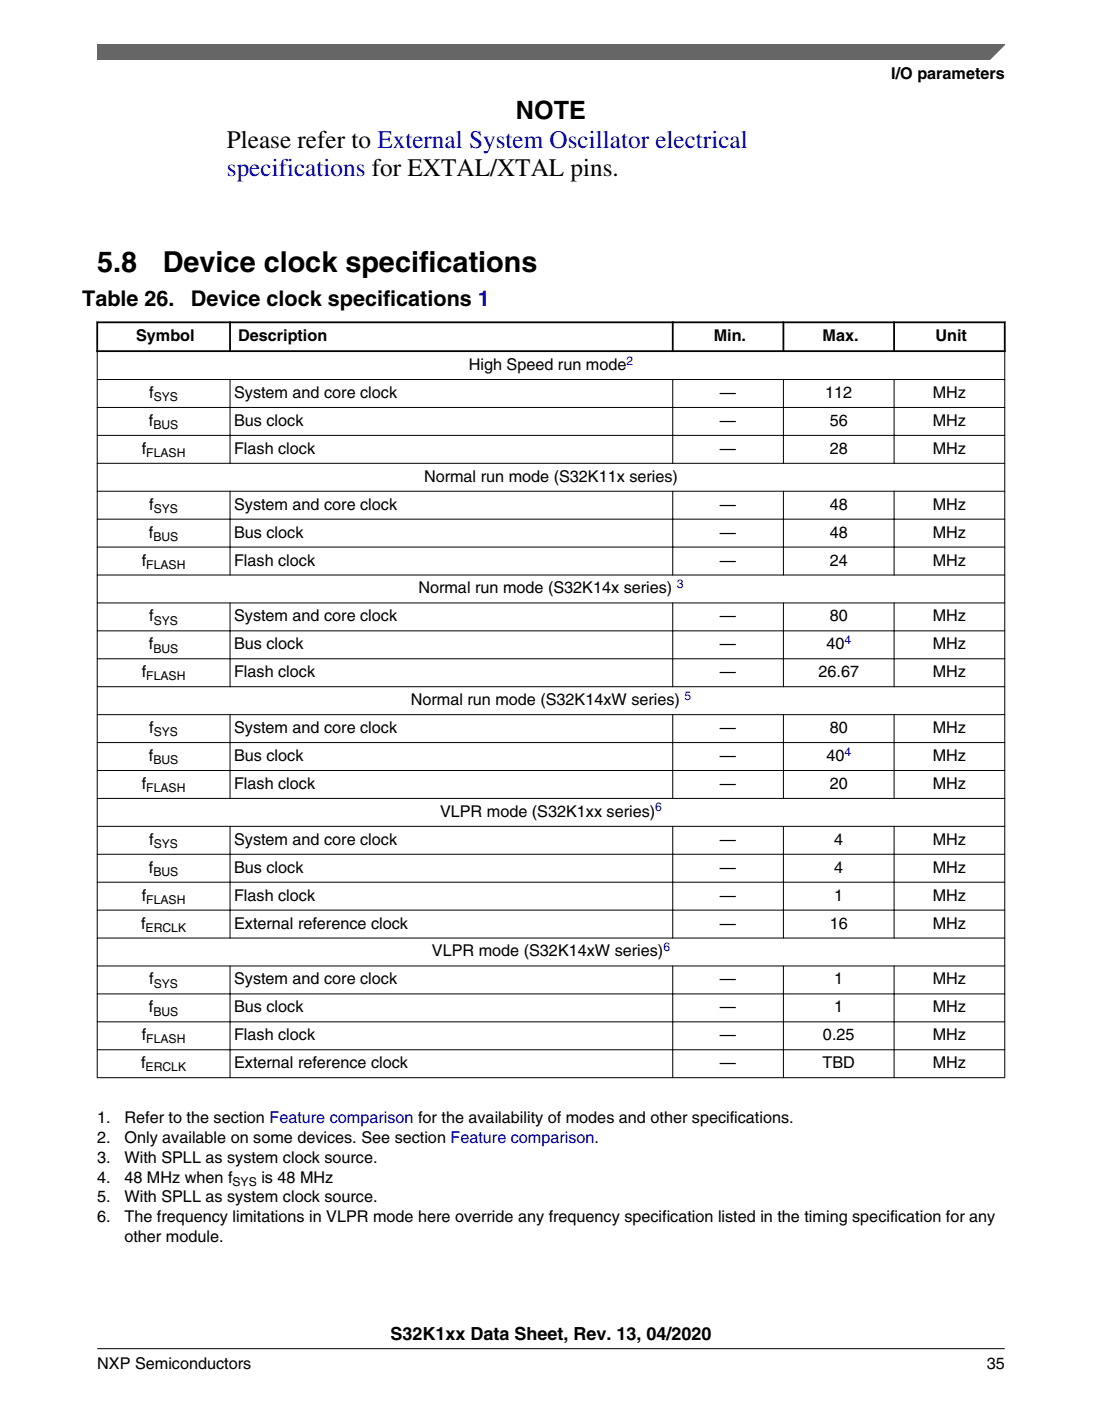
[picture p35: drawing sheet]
<svg xmlns="http://www.w3.org/2000/svg" width="216mm" height="274mm" viewBox="0 0 216 274" stroke-linecap="round" stroke-linejoin="round" font-family="sans-serif">
<defs><g id="words">
<g font-size="5.6">
<text x="19.1" y="53.2">5.8</text>
<text x="31.9" y="53.2">Device clock specifications</text>
</g>
<g font-size="4.9">
<text x="101.1" y="23.2">NOTE</text>
<text x="44.5" y="28.9">Please refer to External System Oscillator electrical</text>
</g>
<text font-size="4.9" fill="#00f" x="44.5" y="34.6">specifications for EXTAL/XTAL pins.</text>
<g font-size="4.2">
<text x="16.1" y="59.9">Table 26.</text>
<text x="37.4" y="59.9">Device clock specifications 1</text>
</g>
<text font-size="3.5" x="76.5" y="262.3">S32K1xx Data Sheet, Rev. 13, 04/2020</text>
<g font-size="3.2">
<text x="174.6" y="15.5">I/O parameters</text>
<text x="26.7" y="66.8">Symbol</text>
<text x="46.7" y="66.8">Description</text>
<text x="139.8" y="66.8">Min.</text>
<text x="161.1" y="66.8">Max.</text>
<text x="183.3" y="66.8">Unit</text>
<text x="29.2" y="77.9">f</text>
<text x="45.9" y="77.9">System and core clock</text>
<text x="91.8" y="72.5">High Speed run mode</text>
<text x="141.1" y="77.9">—</text>
<text x="161.7" y="77.9">112</text>
<text x="182.7" y="77.9">MHz</text>
<text x="29.2" y="83.4">f</text>
<text x="45.9" y="83.4">Bus clock</text>
<text x="141.1" y="83.4">—</text>
<text x="162.6" y="83.4">56</text>
<text x="182.7" y="83.4">MHz</text>
<text x="27.8" y="88.9">f</text>
<text x="45.9" y="88.9">Flash clock</text>
<text x="141.1" y="88.9">—</text>
<text x="162.6" y="88.9">28</text>
<text x="182.7" y="88.9">MHz</text>
<text x="83.1" y="94.3">Normal run mode (S32K11x series)</text>
<text x="29.2" y="99.8">f</text>
<text x="45.9" y="99.8">System and core clock</text>
<text x="141.1" y="99.8">—</text>
<text x="162.6" y="99.8">48</text>
<text x="182.7" y="99.8">MHz</text>
<text x="29.2" y="105.3">f</text>
<text x="45.9" y="105.3">Bus clock</text>
<text x="141.1" y="105.3">—</text>
<text x="162.6" y="105.3">48</text>
<text x="182.7" y="105.3">MHz</text>
<text x="27.8" y="110.7">f</text>
<text x="45.9" y="110.7">Flash clock</text>
<text x="141.1" y="110.7">—</text>
<text x="162.6" y="110.7">24</text>
<text x="182.7" y="110.7">MHz</text>
<text x="82" y="116.2">Normal run mode (S32K14x series)</text>
<text x="29.2" y="121.7">f</text>
<text x="45.9" y="121.7">System and core clock</text>
<text x="141.1" y="121.7">—</text>
<text x="162.6" y="121.7">80</text>
<text x="182.7" y="121.7">MHz</text>
<text x="29.2" y="127.1">f</text>
<text x="45.9" y="127.1">Bus clock</text>
<text x="141.1" y="127.1">—</text>
<text x="161.9" y="127.1">40</text>
<text x="182.7" y="127.1">MHz</text>
<text x="27.8" y="132.6">f</text>
<text x="45.9" y="132.6">Flash clock</text>
<text x="141.1" y="132.6">—</text>
<text x="160.4" y="132.6">26.67</text>
<text x="182.7" y="132.6">MHz</text>
<text x="29.2" y="143.5">f</text>
<text x="45.9" y="143.5">System and core clock</text>
<text x="80.5" y="138.1">Normal run mode (S32K14xW series)</text>
<text x="141.1" y="143.5">—</text>
<text x="162.6" y="143.5">80</text>
<text x="182.7" y="143.5">MHz</text>
<text x="29.2" y="149">f</text>
<text x="45.9" y="149">Bus clock</text>
<text x="141.1" y="149">—</text>
<text x="161.9" y="149">40</text>
<text x="182.7" y="149">MHz</text>
<text x="27.8" y="154.5">f</text>
<text x="45.9" y="154.5">Flash clock</text>
<text x="141.1" y="154.5">—</text>
<text x="162.6" y="154.5">20</text>
<text x="182.7" y="154.5">MHz</text>
<text x="86.2" y="159.9">VLPR mode (S32K1xx series)</text>
<text x="29.2" y="165.4">f</text>
<text x="45.9" y="165.4">System and core clock</text>
<text x="141.1" y="165.4">—</text>
<text x="163.4" y="165.4">4</text>
<text x="182.7" y="165.4">MHz</text>
<text x="29.2" y="170.9">f</text>
<text x="45.9" y="170.9">Bus clock</text>
<text x="141.1" y="170.9">—</text>
<text x="163.4" y="170.9">4</text>
<text x="182.7" y="170.9">MHz</text>
<text x="27.8" y="176.3">f</text>
<text x="45.9" y="176.3">Flash clock</text>
<text x="141.1" y="176.3">—</text>
<text x="163.4" y="176.3">1</text>
<text x="182.7" y="176.3">MHz</text>
<text x="27.6" y="181.8">f</text>
<text x="45.9" y="181.8">External reference clock</text>
<text x="141.1" y="181.8">—</text>
<text x="162.6" y="181.8">16</text>
<text x="182.7" y="181.8">MHz</text>
<text x="84.6" y="187.3">VLPR mode (S32K14xW series)</text>
<text x="29.2" y="192.7">f</text>
<text x="45.9" y="192.7">System and core clock</text>
<text x="141.1" y="192.7">—</text>
<text x="163.4" y="192.7">1</text>
<text x="182.7" y="192.7">MHz</text>
<text x="27.8" y="203.7">f</text>
<text x="29.2" y="198.2">f</text>
<text x="45.9" y="198.2">Bus clock</text>
<text x="45.9" y="203.7">Flash clock</text>
<text x="141.1" y="198.2">—</text>
<text x="141.1" y="203.7">—</text>
<text x="161.2" y="203.7">0.25</text>
<text x="163.4" y="198.2">1</text>
<text x="182.7" y="198.2">MHz</text>
<text x="182.7" y="203.7">MHz</text>
<text x="27.6" y="209.2">f</text>
<text x="45.9" y="209.2">External reference clock</text>
<text x="141.1" y="209.2">—</text>
<text x="161.2" y="209.2">TBD</text>
<text x="182.7" y="209.2">MHz</text>
<text x="19" y="219.9">1.</text>
<text x="24.4" y="219.9">Refer to the section Feature comparison for the availability of modes and other specifications.</text>
<text x="19.1" y="223.8">2.</text>
<text x="19.1" y="227.7">3.</text>
<text x="24.4" y="223.8">Only available on some devices. See section Feature comparison.</text>
<text x="24.4" y="227.7">With SPLL as system clock source.</text>
<text x="19.1" y="231.6">4.</text>
<text x="24.4" y="231.6">48 MHz when f</text>
<text x="51.2" y="231.6">is 48 MHz</text>
<text x="19" y="235.4">5.</text>
<text x="19" y="239.3">6.</text>
<text x="24.4" y="235.4">With SPLL as system clock source.</text>
<text x="24.4" y="239.3">The frequency limitations in VLPR mode here override any frequency specification listed in the timing specification for any</text>
<text x="24.4" y="243.2">other module.</text>
<text x="19.1" y="268">NXP Semiconductors</text>
<text x="193.3" y="268">35</text>
</g>
<g font-size="2.4" fill="#00f">
<text x="122.7" y="71.4">2</text>
<text x="132.6" y="115.1">3</text>
<text x="165.4" y="126.1">4</text>
<text x="134.1" y="137">5</text>
<text x="165.4" y="147.9">4</text>
<text x="128.4" y="158.9">6</text>
<text x="130" y="186.2">6</text>
</g>
<g font-size="2.4">
<text x="30.1" y="78.6">SYS</text>
<text x="28.7" y="89.5">FLASH</text>
<text x="30.1" y="84">BUS</text>
<text x="30.1" y="100.4">SYS</text>
<text x="30.1" y="105.9">BUS</text>
<text x="28.7" y="111.4">FLASH</text>
<text x="30.1" y="122.3">SYS</text>
<text x="30.1" y="127.8">BUS</text>
<text x="28.7" y="133.2">FLASH</text>
<text x="30.1" y="149.6">BUS</text>
<text x="30.1" y="144.2">SYS</text>
<text x="28.7" y="155.1">FLASH</text>
<text x="30.1" y="166">SYS</text>
<text x="30.1" y="171.5">BUS</text>
<text x="28.7" y="177">FLASH</text>
<text x="28.5" y="182.4">ERCLK</text>
<text x="30.1" y="193.4">SYS</text>
<text x="30.1" y="198.9">BUS</text>
<text x="28.5" y="209.8">ERCLK</text>
<text x="28.7" y="204.3">FLASH</text>
<text x="45.6" y="232.2">SYS</text>
</g>
</g></defs>
<path d="M18.9 63.1h178.1M18.9 68.8h178.1M19 62.9v6M45.1 62.9v6M131.8 62.9v6M153.5 62.9v6M175.2 62.9v6M196.8 62.9v6" fill="none" stroke="#000" stroke-width=".35"/>
<g fill="none" stroke="#000" stroke-width=".2">
<path d="M19 74.3h177.9M19 79.8h177.9M19 68.9v142.2M45.1 74.2v16.6M131.8 74.2v16.6M153.5 74.2v16.6M175.2 74.2v16.6M196.8 68.9v142.2M19 85.2h177.9M19 90.7h177.9M19 96.2h177.9M45.1 96.1v16.6"/>
<path d="M131.8 96.1v16.6M153.5 96.1v16.6M175.2 96.1v16.6M19 101.7h177.9M19 107.1h177.9M19 112.6h177.9M19 118.1h177.9M45.1 118v16.5M131.8 118v16.5M153.5 118v16.5M175.2 118v16.5M19 123.5h177.9"/>
<path d="M19 129h177.9M19 134.5h177.9M19 139.9h177.9M45.1 139.8v16.6M131.8 139.8v16.6M153.5 139.8v16.6M175.2 139.8v16.6M19 145.4h177.9M19 150.9h177.9M19 156.3h177.9M19 161.8h177.9M19 167.3h177.9"/>
<path d="M19 172.7h177.9M19 178.2h177.9M45.1 161.7v22.1M131.8 161.7v22.1M153.5 161.7v22.1M175.2 161.7v22.1M19 183.7h177.9M19 189.1h177.9M19 194.6h177.9M45.1 189.1v22M131.8 189.1v22M153.5 189.1v22"/>
<path d="M175.2 189.1v22M19 200.1h177.9M19 205.5h177.9M19 211h177.9"/>
</g>
<path d="M19.1 8.7h177.8l-5.7 3h-172.1z" fill="#666"/>
<path d="M19.1 11.7v-3h177.8l-3.1 3" fill="none" stroke="#666" stroke-width=".28"/>
<path d="M19 264.1h177.8" fill="none" stroke="#000" stroke-width=".2"/>
<use href="#words"/>
</svg>
